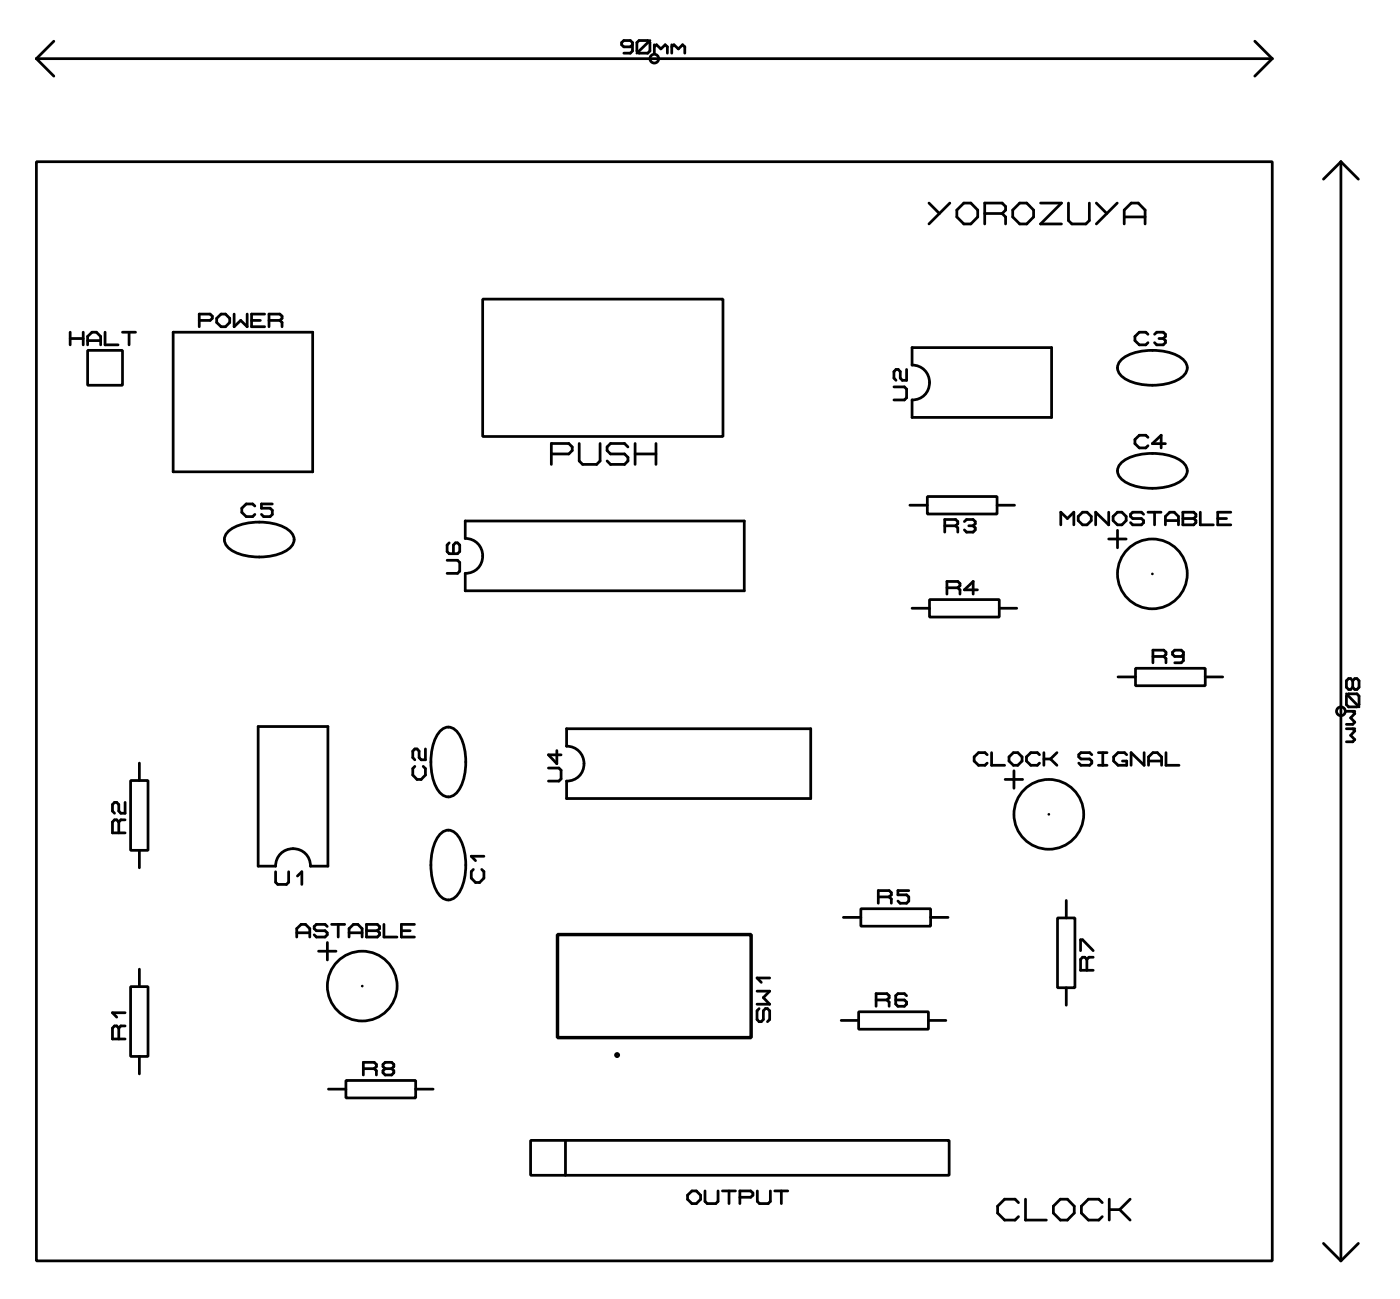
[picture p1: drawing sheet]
<svg xmlns="http://www.w3.org/2000/svg" width="102mm" height="95mm" viewBox="0 0 102 95" stroke-linecap="round" stroke-linejoin="round" font-family="sans-serif">
<g fill="none" stroke="#000" stroke-width=".2">
<path d="M2.6 11.8h90v80h-90zM2.6 4.3h90M2.6 4.3l1.3 1.2M3.9 3l-1.3 1.3M46.1 3.3l-.2 .1h-.5l-.1-.1v-.2l.1-.2h.5l.2 .2v.6l-.2 .2h-.5M46.4 3.1l.1-.2h.7l.1 .2v.6l-.1 .2h-.7l-.1-.2zM47.3 2.9l-.9 1M47.6 3.3v.6M47.6 3.4l.2-.1 .3 .3 .3-.3 .2 .1v.5M48.9 3.3v.6M48.9 3.4l.2-.1 .3 .3 .3-.3 .2 .1v.5M67.6 14.8l.8 .7"/>
<path d="M69.2 14.8l-1.6 1.5M69.7 15.3l.5-.5h.5l.5 .5v.5l-.5 .5h-.5l-.5-.5zM71.7 15.5h1.3M73 15.5l.2-.2v-.3l-.2-.2h-1.3v1.5M73 15.5l.2 .3v.5M74.3 14.8h.5l.5 .5v.5l-.5 .5h-.5l-.6-.5v-.5zM75.8 14.8h1.5l-1.5 1.5h1.5M77.8 14.8v1.2l.3 .3h1l.2-.3v-1.2M79.8 14.8l.8 .7M81.4 14.8l-1.6 1.5M81.9 16.3v-1l.5-.5h.5l.5 .5v1M81.9 15.8h1.5"/>
<path d="M91.4 3l1.2 1.3M92.6 4.3l-1.2 1.2M97.6 11.8v80M97.6 11.8l-1.2 1.2M97.6 11.8l1.3 1.2M5.1 24.6h1M5.1 24.2v.9M6.1 24.2v.9M6.4 25.5h2.5v2.5h-2.5zM6.4 25.1v-.6l.3-.3h.3l.3 .3v.6M6.4 24.8h.9M7.6 24.2v.9h1"/>
<path d="M8.9 24.2h1M9.4 24.2v.9M12.6 24.2h10.2v10.1h-10.2zM14.5 23.3h.8l.2-.1v-.2l-.2-.1h-.8v.9M15.8 23.2l.3-.3h.3l.3 .3v.3l-.3 .3h-.3l-.3-.3zM16.7 38.6a4.2 4.2 0 0 1 4.4 0 .78 .78 0 0 1 0 1.3 4.2 4.2 0 0 1-4.4 0 .78 .78 0 0 1 0-1.3zM17 22.9v.9l.5-.5 .5 .5v-.9M18.3 23.3h.7M18.6 36.8l-.2-.1h-.5l-.3 .3v.3l.3 .3h.5l.2-.2M19.3 22.9h-1v.9h1M19.6 23.3h.8M19.8 36.7h-.8v.3h.7l.1 .1v.3l-.1 .2h-.5l-.2-.2"/>
<path d="M20.4 23.3l.1-.1v-.2l-.1-.1h-.8v.9M20.4 23.3l.1 .2v.3M32.7 39.5l-.1 .2v.4l.1 .2h.6l.2-.2v-.4l-.2-.2h-.1l-.2 .2v.6M33.9 37.9h20.3v5.1h-20.3v-1.3a1.27 1.27 0 0 0 1.2-1.2 1.27 1.27 0 0 0-1.2-1.3zM35.1 21.8h17.5v10h-17.5zM40.1 33h1.3l.3-.2v-.3l-.3-.2h-1.3v1.5M42.2 32.3v1.2l.2 .3h1l.3-.3v-1.2M45.7 32.5l-.2-.2h-1l-.3 .2v.3l.3 .2h1l.2 .3v.2l-.2 .3h-1l-.3-.3M46.2 33h1.6M46.2 32.3v1.5M47.8 32.3v1.5M65.1 28.2h.8l.1 .1v.6l-.1 .2h-.8"/>
<path d="M66 26.9v.8h-.3l-.1-.2v-.5l-.2-.1h-.2l-.1 .1v.5l.1 .2M66.3 36.8h1.2M66.4 25.3h10.2v5.1h-10.2v-1.3a1.27 1.27 0 0 0 1.3-1.3 1.27 1.27 0 0 0-1.3-1.2zM67.5 36.1h5.1v1.3h-5.1zM68.8 38.3h.8M69.6 38.3l.1-.2v-.1l-.1-.2h-.8v.9M69.6 38.3l.1 .1v.3M70.2 38l.2-.2h.5l.1 .2v.1l-.1 .2M70.5 38.3h.4M70.9 38.3l.1 .1v.2l-.1 .1h-.5l-.2-.1M72.6 36.8h1.3M77.2 38.2v-.9l.5 .4 .5-.4v.9"/>
<path d="M78.5 37.6l.3-.3h.4l.3 .3v.3l-.3 .3h-.4l-.3-.3zM80.7 39.2h1.3M80.7 37.3v.9l-.9-.9v.9M81.1 37.6l.3-.3h.3l.3 .3v.3l-.3 .3h-.3l-.3-.3zM81.4 38.6v1.3M81.7 26.1a4.2 4.2 0 0 1 4.4 0 .78 .78 0 0 1 0 1.3 4.2 4.2 0 0 1-4.4 0 .78 .78 0 0 1 0-1.3zM81.7 33.6a4.2 4.2 0 0 1 4.4 0 .78 .78 0 0 1 0 1.3 4.2 4.2 0 0 1-4.4 0 .78 .78 0 0 1 0-1.3zM83.3 37.4l-.2-.1h-.6l-.2 .1v.2l.2 .1h.6l.2 .2v.1l-.2 .2h-.6l-.2-.2M83.6 24.3l-.2-.1h-.4l-.4 .3v.3l.4 .3h.4l.2-.2M83.6 31.8l-.2-.1h-.4l-.4 .3v.3l.4 .3h.4l.2-.2M83.6 37.3h.9M84.1 24.3l.1-.1h.5l.2 .1v.2l-.2 .1"/>
<path d="M84.1 37.3v.9M84.4 24.6h.3M84.7 24.6l.2 .2v.1l-.2 .2h-.5l-.1-.2M84.9 38.2v-.6l.3-.3h.3l.3 .3v.6M84.9 32.3h-1l.7-.6v.9M84.9 37.9h.9M86.1 37.3h.8l.2 .1v.2l-.2 .1 .2 .2v.1l-.2 .2h-.8zM86.1 37.7h.8M87.4 37.3v.9h1M88.7 37.7h.6M89.6 37.3h-.9v.9h.9M8.6 59.8l-.1-.1h-.2l-.1 .1v.8h.9"/>
<path d="M8.6 59.8v.8M9.1 58.4v.8h-.3l-.2-.2v-.4l-.1-.2h-.2l-.1 .2v.4l.1 .2M9.1 59.7h-.3l-.2 .1M9.5 56.8h1.3v5.1h-1.3zM10.1 55.5v1.3M18.8 52.9h5.1v10.1h-1.3a1.27 1.27 0 0 0-1.3-1.2 1.27 1.27 0 0 0-1.2 1.2h-1.3zM30.2 55.8l-.1 .1v.5l.3 .3h.3l.3-.3v-.5l-.2-.1M31 54.5v.8h-.3l-.2-.2v-.4l-.1-.2h-.2l-.1 .2v.4l.1 .2M32 53.3a.78 .78 0 0 1 1.3 0 4.2 4.2 0 0 1 0 4.4 .78 .78 0 0 1-1.3 0 4.2 4.2 0 0 1 0-4.4zM32.6 40.8h.7l.2 .1v.7l-.2 .1h-.7M39.9 55.9h.8l.2 .2v.6l-.2 .1h-.8M40.5 54.6v1l-.6-.7h1"/>
<path d="M41.3 53h17.7v5.1h-17.7v-1.3a1.27 1.27 0 0 0 1.2-1.2 1.27 1.27 0 0 0-1.2-1.3zM66.4 44.3h1.3M67.7 43.6h5.1v1.3h-5.1zM69 42.8h.7M69.7 42.8l.2-.2v-.1l-.2-.2h-.7v.9M69.7 42.8l.2 .1v.3M71.2 42.9h-1l.7-.6v.9M71.9 54.9l-.2-.1h-.4l-.4 .3v.3l.4 .3h.4l.2-.2M72.2 54.8v.9h1M72.8 44.3h1.2M73.2 56.7h1.3M73.5 55.1l.3-.3h.3l.3 .3v.3l-.3 .3h-.3l-.3-.3z"/>
<path d="M73.8 56.1v1.3M75.7 54.9l-.2-.1h-.4l-.4 .3v.3l.4 .3h.4l.2-.2M76 54.8v.9M76 55.2h.5M76.4 59.3h.1M76.5 55.2l.5 .5M77 54.8l-.5 .4M79.5 54.9l-.2-.1h-.6l-.1 .1v.2l.1 .1h.6l.2 .2v.1l-.2 .2h-.6l-.1-.2M80 55.7h.6M80 54.8h.6M80.3 54.8v.9M81.4 49.3h1.3"/>
<path d="M82 54.9l-.1-.1h-.5l-.3 .3v.3l.3 .3h.6v-.3h-.3M82.7 48.6h5.1v1.3h-5.1zM83.3 54.8v.9l-.9-.9v.9M83.6 55.7v-.6l.4-.3h.3l.3 .3v.6M83.6 55.4h1M83.9 41.8h.1M84 47.8h.7M84.7 47.8l.2-.2v-.1l-.2-.2h-.7v.9M84.7 47.8l.2 .1v.3M84.9 54.8v.9h1M86.2 47.6l-.2 .2h-.5l-.1-.2v-.1l.1-.2h.5l.2 .2v.6l-.2 .1h-.5M87.8 49.3h1.2"/>
<path d="M98 53h.7M98 50.7l.2-.2h.6l.2 .2v.6l-.2 .1h-.6l-.2-.1zM98 50.5l1 .9M98 51.8h.7M98.5 49.5l.2-.1h.1l.2 .1v.5l-.2 .2h-.1l-.2-.2M98.5 49.5l-.1-.1h-.2l-.2 .1v.5l.2 .2h.2l.1-.2M98.5 49.5v.5M98.5 51.8l.2 .1-.3 .3 .3 .4-.2 .1h-.5M98.5 53l.2 .2-.3 .3 .3 .3-.2 .2h-.5M8.6 74.8l-.1-.1h-.2l-.1 .1v.8h.9M8.6 74.8v.8M9.1 74.7h-.3l-.2 .1"/>
<path d="M9.1 73.7h-.9l.3 .3M9.5 71.8h1.3v5.1h-1.3zM10.1 61.9v1.3M10.1 70.5v1.3M10.1 76.9v1.3M20.1 63.4v.8l.1 .2h.7l.1-.2v-.8M21.6 68.2v-.6l.3-.3h.3l.4 .3v.6M21.6 67.9h1M21.7 63.8l.3-.4v1M23.2 69.2h1.3M23.8 67.4l-.1-.1h-.7l-.1 .1v.2l.1 .1h.7l.1 .2v.1l-.1 .2h-.7l-.1-.2M23.8 68.6v1.3"/>
<path d="M23.9 79.3h1.3M24.1 67.3h1M24.6 67.3v.9M25.2 78.6h5.1v1.3h-5.1zM25.4 68.2v-.6l.3-.3h.4l.3 .3v.6M25.4 67.9h1M26.4 71.8h.1M26.5 77.8h.7M26.7 67.3h.8l.1 .1v.2l-.1 .1 .1 .2v.1l-.1 .2h-.8zM26.7 67.7h.8M27.2 77.8l.2-.2v-.1l-.2-.2h-.7v.9M27.2 77.8l.2 .1v.3"/>
<path d="M28 67.3v.9h.9M28 77.8l-.1-.2v-.1l.1-.2h.5l.2 .2v.1l-.2 .2M28 77.8h.5M28 77.8l-.1 .1v.2l.1 .1h.5l.2-.1v-.2l-.2-.1M29.2 67.7h.7M30.2 67.3h-1v.9h1M30.3 79.3h1.2M32 60.8a.78 .78 0 0 1 1.3 0 4.2 4.2 0 0 1 0 4.4 .78 .78 0 0 1-1.3 0 4.2 4.2 0 0 1 0-4.4zM34.5 63.3l-.2 .1v.5l.3 .3h.3l.3-.3v-.5l-.1-.1M35.2 62.3h-.9l.3 .3M55.1 72.1h.9l-.4 .5 .4 .5h-.9M55.3 73.4l-.2 .2v.6l.2 .2h.1l.2-.2v-.6l.1-.2h.2l.1 .2v.6l-.1 .2"/>
<path d="M56 71.2h-.9l.3 .3M61.3 74.3h1.2M61.4 66.8h1.3M62.5 73.6h5.1v1.3h-5.1zM62.7 66.1h5.1v1.3h-5.1zM63.8 72.8h.8M64 65.3h.7M64.6 72.8l.1-.2v-.1l-.1-.2h-.8v.9M64.6 72.8l.1 .1v.3M64.7 65.3l.2-.2v-.1l-.2-.2h-.7v.9M64.7 65.3l.2 .1v.3M66 72.5l-.1-.2h-.5l-.2 .2v.6l.2 .1h.5l.1-.1v-.2l-.1-.1h-.7"/>
<path d="M66.2 64.8h-.8v.3h.6l.2 .2v.3l-.2 .1h-.5l-.1-.1M67.6 74.3h1.3M67.8 66.8h1.2M77 66.8h1.3v5.1h-1.3zM77.6 65.5v1.3M77.6 71.9v1.3M78.7 69.2v-.8h.1l.8 .8M79.1 69.8l-.1-.1h-.2l-.1 .1v.8h.9M79.1 69.8v.8M79.6 69.7h-.3l-.2 .1M38.6 83h30.5v2.5h-30.5zM41.2 83v2.5"/>
<path d="M50.1 87l.3-.3h.3l.3 .3v.3l-.3 .3h-.3l-.3-.3zM51.3 86.7v.7l.2 .2h.6l.2-.2v-.7M52.6 86.7h1M53.1 86.7v.9M53.9 87.1h.8l.1-.1v-.2l-.1-.1h-.8v.9M55.1 86.7v.7l.2 .2h.6l.2-.2v-.7M56.4 86.7h1M56.9 86.7v.9M74.2 87.5l-.3-.2h-.7l-.6 .5v.5l.6 .5h.7l.3-.3M74.7 87.3v1.5h1.5M76.7 87.8l.5-.5h.5l.5 .5v.5l-.5 .5h-.5l-.5-.5zM80.3 87.5l-.3-.2h-.7l-.6 .5v.5l.6 .5h.7l.3-.3"/>
<path d="M80.8 87.3v1.5M80.8 88h.7M81.5 88l.8 .8M82.3 87.3l-.8 .7M96.4 90.5l1.2 1.3M98.9 90.5l-1.3 1.3"/>
<circle cx="47.6" cy="4.3" r=".32"/>
<circle cx="76.4" cy="59.3" r="2.54"/>
<circle cx="83.9" cy="41.8" r="2.54"/>
<circle cx="97.6" cy="51.8" r=".32"/>
<circle cx="26.4" cy="71.8" r="2.54"/>
</g>
<g fill="none" stroke="#000" stroke-width=".25">
<path d="M40.6 68h14.1v7.5h-14.1z"/>
<circle cx="44.9" cy="76.8" r=".09"/>
</g>
</svg>
